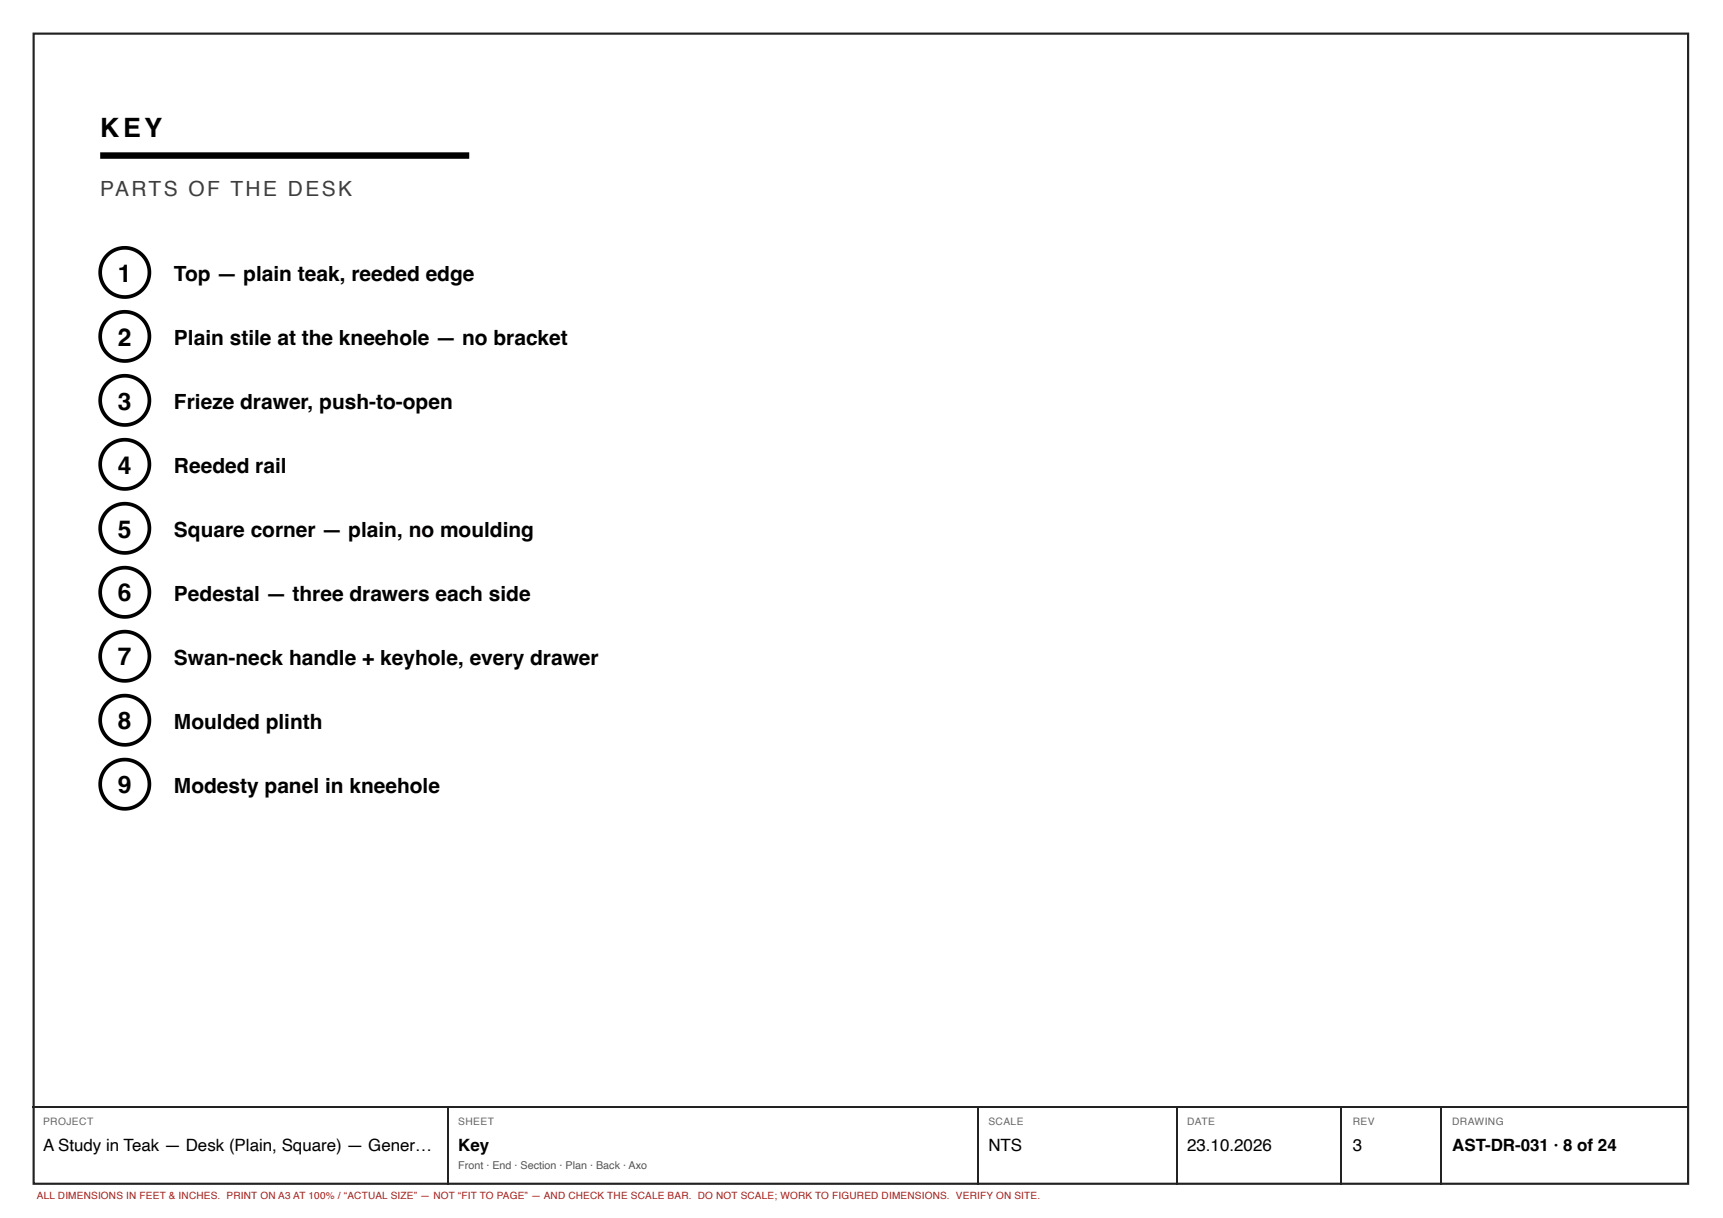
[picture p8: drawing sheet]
<svg xmlns="http://www.w3.org/2000/svg" width="420mm" height="297mm" viewBox="0 0 420 297" stroke-linecap="round" stroke-linejoin="round" font-family="sans-serif">
<defs><g id="words">
<text font-size="6.5" x="24.4" y="33.4">KEY</text>
<g font-size="6">
<text x="28.8" y="68.7">1</text>
<text x="28.8" y="84.3">2</text>
<text x="28.8" y="99.9">3</text>
<text x="28.8" y="115.5">4</text>
<text x="28.8" y="131.1">5</text>
<text x="28.8" y="146.7">6</text>
<text x="28.8" y="162.3">7</text>
<text x="28.8" y="177.9">8</text>
<text x="28.8" y="193.5">9</text>
</g>
<text font-size="5.1" fill="#3d3d3d" x="24.4" y="47.8">PARTS OF THE DESK</text>
<g font-size="5.1">
<text x="42.4" y="68.5">Top — plain teak, reeded edge</text>
<text x="42.4" y="84.1">Plain stile at the kneehole — no bracket</text>
<text x="42.4" y="99.7">Frieze drawer, push-to-open</text>
<text x="42.4" y="115.3">Reeded rail</text>
<text x="42.4" y="130.9">Square corner — plain, no moulding</text>
<text x="42.4" y="146.5">Pedestal — three drawers each side</text>
<text x="42.4" y="162.1">Swan-neck handle + keyhole, every drawer</text>
<text x="42.4" y="177.7">Moulded plinth</text>
<text x="42.4" y="193.3">Modesty panel in kneehole</text>
</g>
<g font-size="4.1">
<text x="10.5" y="280.7">A Study in Teak — Desk (Plain, Square) — Gener…</text>
<text x="111.8" y="280.7">Key</text>
<text x="241" y="280.7">NTS</text>
<text x="289.5" y="280.7">23.10.2026</text>
<text x="329.9" y="280.7">3</text>
<text x="354.1" y="280.7">AST-DR-031 · 8 of 24</text>
</g>
<text font-size="2.6" fill="#555" x="111.8" y="285">Front · End · Section · Plan · Back · Axo</text>
<g font-size="2.5" fill="#666">
<text x="10.5" y="274.4">PROJECT</text>
<text x="111.8" y="274.4">SHEET</text>
<text x="241" y="274.4">SCALE</text>
<text x="289.5" y="274.4">DATE</text>
<text x="329.9" y="274.4">REV</text>
<text x="354.1" y="274.4">DRAWING</text>
</g>
<text font-size="2.4" fill="#a51d17" x="9" y="292.4">ALL DIMENSIONS IN FEET &amp; INCHES. PRINT ON A3 AT 100% / “ACTUAL SIZE” — NOT “FIT TO PAGE” — AND CHECK THE SCALE BAR. DO NOT SCALE; WORK TO FIGURED DIMENSIONS. VERIFY ON SITE.</text>
</g></defs>
<path d="M8.2 8.2h403.5v280.5h-403.5z" fill="none" stroke="#222" stroke-width=".53"/>
<path d="M24.4 37.9h90" fill="none" stroke="#000" stroke-width="1.6" stroke-linecap="butt"/>
<circle cx="30.4" cy="66.4" r="6" fill="#fff"/>
<circle cx="30.4" cy="66.4" r="6" fill="none" stroke="#000" stroke-width=".9" stroke-linecap="butt"/>
<circle cx="30.4" cy="82" r="6" fill="#fff"/>
<circle cx="30.4" cy="82" r="6" fill="none" stroke="#000" stroke-width=".9" stroke-linecap="butt"/>
<circle cx="30.4" cy="97.6" r="6" fill="#fff"/>
<circle cx="30.4" cy="97.6" r="6" fill="none" stroke="#000" stroke-width=".9" stroke-linecap="butt"/>
<circle cx="30.4" cy="113.2" r="6" fill="#fff"/>
<circle cx="30.4" cy="113.2" r="6" fill="none" stroke="#000" stroke-width=".9" stroke-linecap="butt"/>
<circle cx="30.4" cy="128.8" r="6" fill="#fff"/>
<circle cx="30.4" cy="128.8" r="6" fill="none" stroke="#000" stroke-width=".9" stroke-linecap="butt"/>
<circle cx="30.4" cy="144.4" r="6" fill="#fff"/>
<circle cx="30.4" cy="144.4" r="6" fill="none" stroke="#000" stroke-width=".9" stroke-linecap="butt"/>
<circle cx="30.4" cy="160" r="6" fill="#fff"/>
<circle cx="30.4" cy="160" r="6" fill="none" stroke="#000" stroke-width=".9" stroke-linecap="butt"/>
<circle cx="30.4" cy="175.6" r="6" fill="#fff"/>
<circle cx="30.4" cy="175.6" r="6" fill="none" stroke="#000" stroke-width=".9" stroke-linecap="butt"/>
<circle cx="30.4" cy="191.2" r="6" fill="#fff"/>
<circle cx="30.4" cy="191.2" r="6" fill="none" stroke="#000" stroke-width=".9" stroke-linecap="butt"/>
<path d="M7.9 270h404.1M109.1 270.1v18.8M238.5 270.1v18.8M286.9 270.1v18.8M327.2 270.1v18.8M351.5 270.1v18.8" fill="none" stroke="#222" stroke-width=".26"/>
<use href="#words"/>
</svg>
